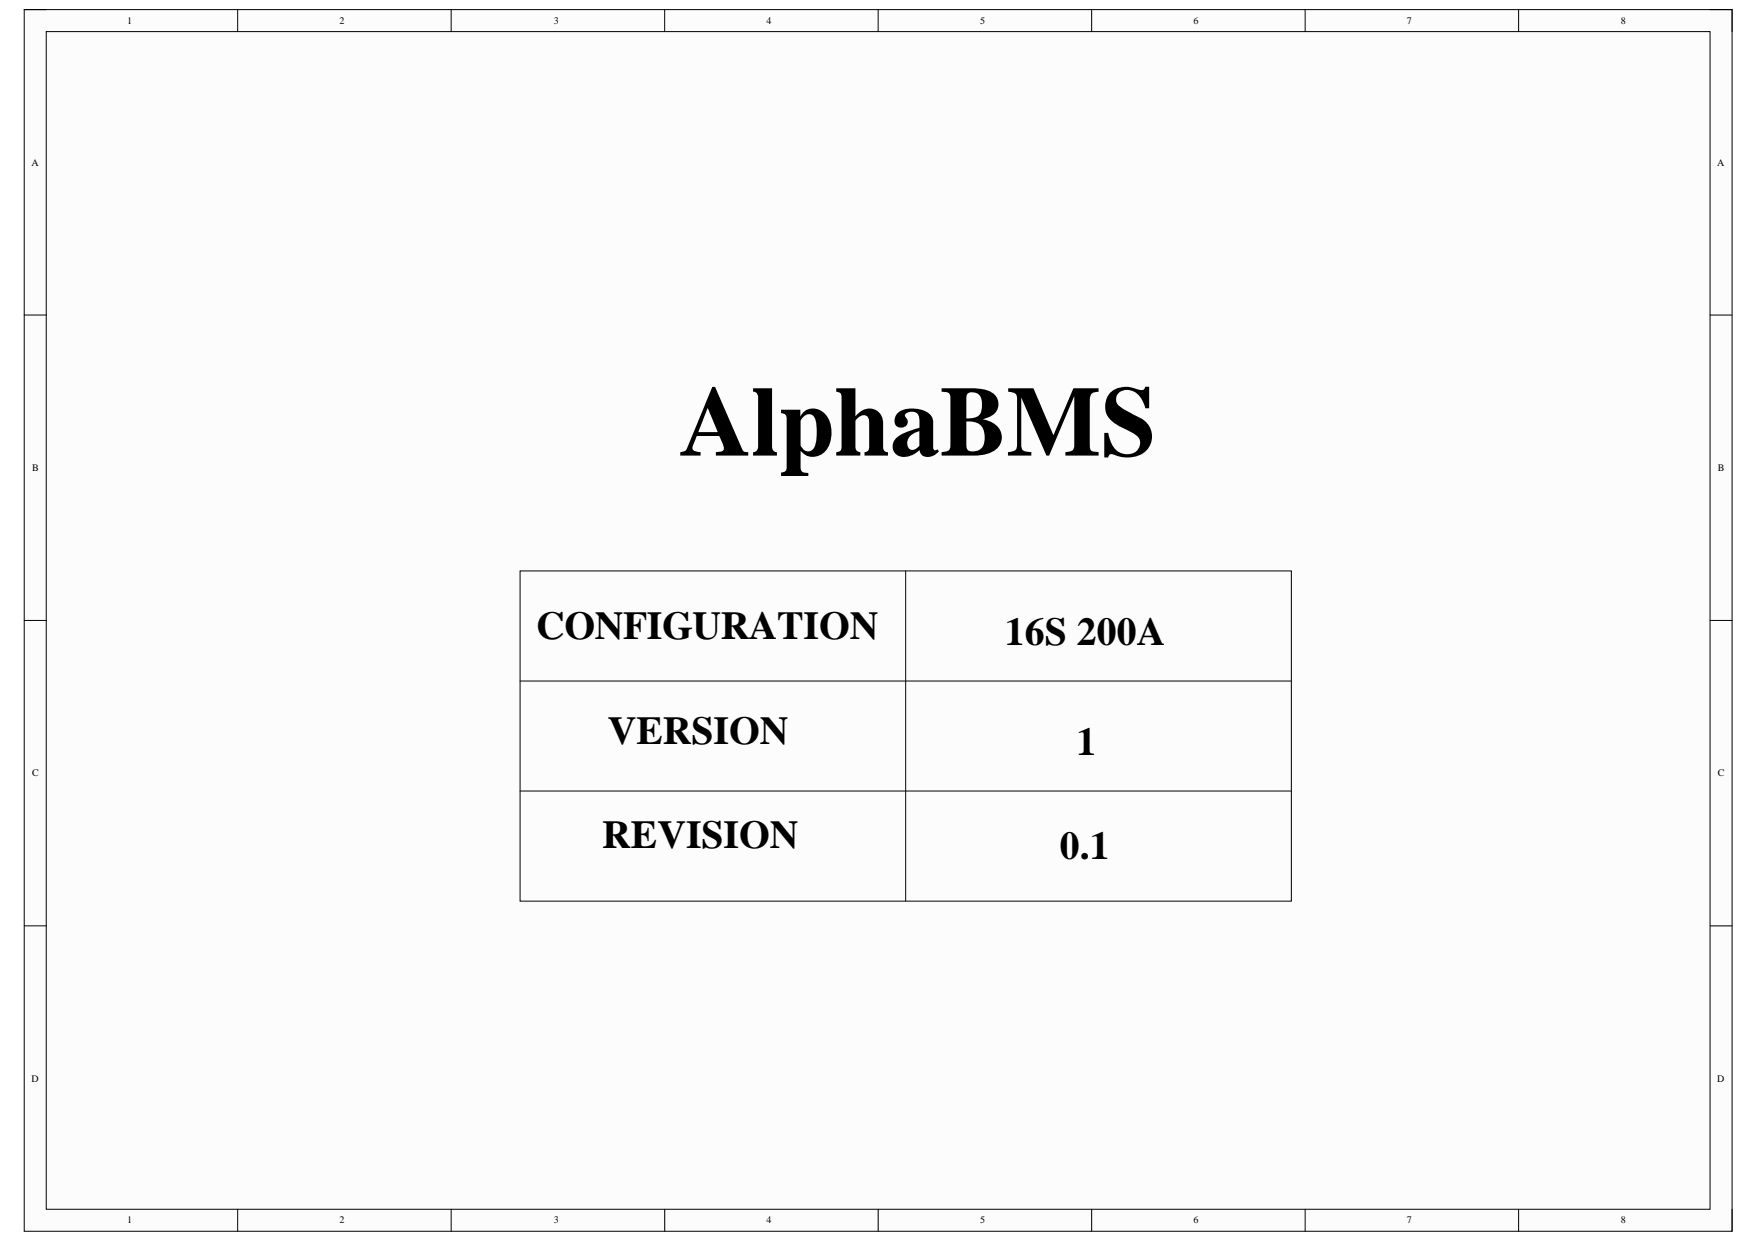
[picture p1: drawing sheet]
<svg xmlns="http://www.w3.org/2000/svg" width="297mm" height="210mm" viewBox="0 0 297 210" stroke-linecap="round" stroke-linejoin="round" font-family="sans-serif">
<defs><g id="words">
<text font-size="16.8" x="114.8" y="77">AlphaBMS</text>
<g font-size="6.7">
<text x="90.6" y="108">CONFIGURATION</text>
<text x="169.8" y="108.9">16S 200A</text>
<text x="102.7" y="125.7">VERSION</text>
<text x="181.9" y="127.5">1</text>
<text x="101.8" y="143.3">REVISION</text>
<text x="179.1" y="145.2">0.1</text>
</g>
<g font-size="1.7">
<text x="21.5" y="4.1">1</text>
<text x="57.4" y="4.1">2</text>
<text x="93.6" y="4.1">3</text>
<text x="129.5" y="4.1">4</text>
<text x="165.6" y="4.1">5</text>
<text x="201.7" y="4.1">6</text>
<text x="237.7" y="4.1">7</text>
<text x="273.8" y="4.1">8</text>
<text x="5.3" y="28">A</text>
<text x="290.2" y="28">A</text>
<text x="5.4" y="79.6">B</text>
<text x="290.2" y="79.6">B</text>
<text x="5.4" y="131.2">C</text>
<text x="290.2" y="131.2">C</text>
<text x="5.3" y="182.8">D</text>
<text x="290.2" y="182.8">D</text>
<text x="21.5" y="206.7">1</text>
<text x="57.4" y="206.7">2</text>
<text x="93.6" y="206.7">3</text>
<text x="129.5" y="206.7">4</text>
<text x="165.6" y="206.7">5</text>
<text x="201.7" y="206.7">6</text>
<text x="237.7" y="206.7">7</text>
<text x="273.8" y="206.7">8</text>
</g>
</g></defs>
<path d="M4.1 1.6h288.6v206.5h-288.6z" fill-rule="evenodd" fill="#fffcf8"/>
<path d="M4.1 1.6h288.6v206.5h-288.6z" fill="none" stroke="#000" stroke-width=".17"/>
<path d="M7.8 5.3h281.1v199.1h-281.1z" fill-rule="evenodd" fill="#fffcf8"/>
<g fill="none" stroke="#000" stroke-width=".17">
<path d="M4.1 1.6h3.7M7.8 5.3h281.1v199.1h-281.1zM40.2 1.6v3.7M76.2 1.6v3.7M112.3 1.6v3.7M148.4 1.6v3.7M184.5 1.6v3.7M220.5 1.6v3.7M256.6 1.6v3.7M288.9 1.6h3.8v3.7M4.1 53.2h3.7M288.9 53.2h3.8"/>
<path d="M87.9 96.5h130.3v55.8h-130.3zM153 96.5v55.8M4.1 104.9h3.7M87.9 115.1h130.3M288.9 104.9h3.8M87.9 133.7h130.3M4.1 156.5h3.7M288.9 156.5h3.8M40.2 204.4v3.7M76.2 204.4v3.7M112.3 204.4v3.7M148.4 204.4v3.7"/>
<path d="M184.5 204.4v3.7M220.5 204.4v3.7M256.6 204.4v3.7M292.7 204.4v3.7"/>
</g>
<use href="#words"/>
</svg>
